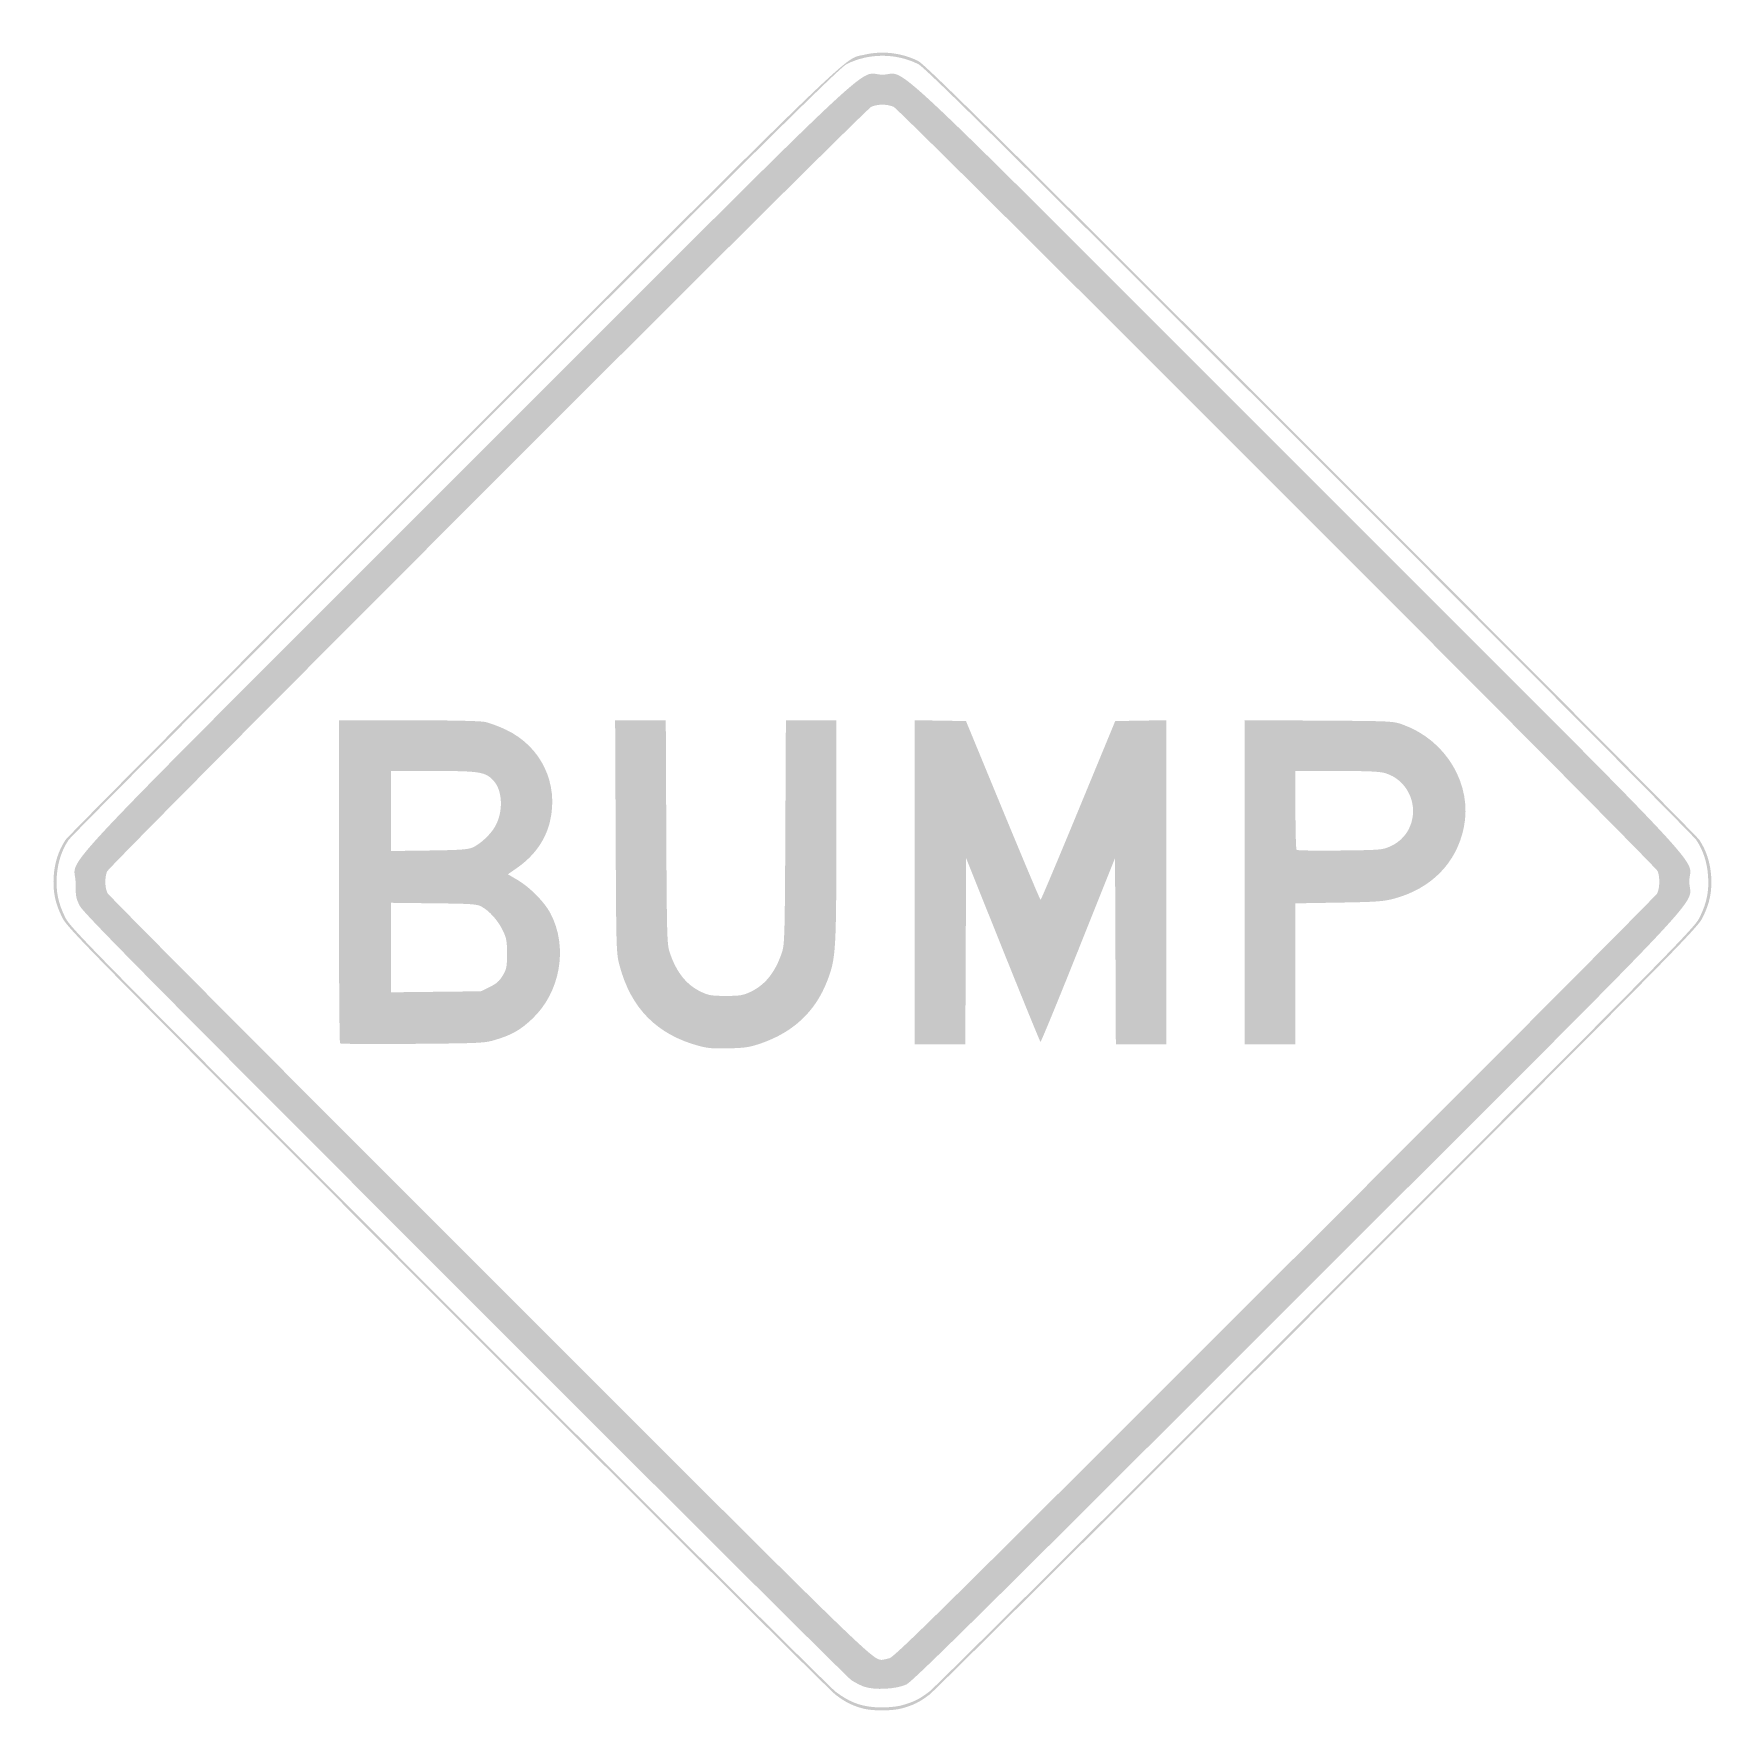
# Model space of a CAD drawing. Header units: inches. Extents: x -21.7 to 21.7, y -21.2 to 21.7.
import ezdxf

# ---------------------------------------------------------------- set-up
doc = ezdxf.new("R2010")
doc.units = ezdxf.units.IN
doc.header["$MEASUREMENT"] = 0

msp = doc.modelspace()

# ---------------------------------------------------------------- hatches: boundary and pattern name
h = msp.add_hatch(color=7)
edge = h.paths.add_edge_path()
edge.add_spline(control_points=[(-0.471, -20.6), (-0.568, -20.565), (-0.719, -20.486), (-0.805, -20.426), (-0.892, -20.365), (-5.341, -15.934), (-10.691, -10.58), (-18.701, -2.565), (-20.44, -0.806), (-20.532, -0.629), (-20.633, -0.434), (-20.644, -0.374), (-20.644, -0.02), (-20.644, 0.694), (-21.709, -0.44), (-10.635, 10.635), (0.417, 21.686), (-0.691, 20.644), (0, 20.644), (0.691, 20.644), (-0.417, 21.686), (10.635, 10.635), (21.687, -0.418), (20.644, 0.691), (20.644, -0.001), (20.644, -0.697), (21.679, 0.402), (10.598, -10.67), (2.486, -18.776), (0.772, -20.471), (0.609, -20.546), (0.349, -20.667), (-0.21, -20.695), (-0.471, -20.6)], knot_values=[0, 0, 0, 0, 1, 1, 1, 2, 2, 2, 3, 3, 3, 4, 4, 4, 5, 5, 5, 6, 6, 6, 7, 7, 7, 8, 8, 8, 9, 9, 9, 10, 10, 10, 11, 11, 11, 11], degree=3, periodic=0)
edge = h.paths.add_edge_path(flags=0)
edge.add_spline(control_points=[(0.177, -19.874), (0.314, -19.838), (1.566, -18.6), (10.049, -10.122), (15.393, -4.782), (19.79, -0.365), (19.821, -0.306), (19.887, -0.182), (19.895, 0.105), (19.836, 0.263), (19.784, 0.404), (0.457, 19.739), (0.289, 19.819), (0.13, 19.894), (-0.13, 19.894), (-0.289, 19.819), (-0.464, 19.735), (-19.784, 0.403), (-19.839, 0.255), (-19.902, 0.089), (-19.895, -0.168), (-19.824, -0.3), (-19.792, -0.362), (-15.401, -4.775), (-10.067, -10.108), (-0.344, -19.828), (-0.265, -19.906), (-0.02, -19.915), (0.002, -19.916), (0.09, -19.897), (0.177, -19.874)], knot_values=[0, 0, 0, 0, 1, 1, 1, 2, 2, 2, 3, 3, 3, 4, 4, 4, 5, 5, 5, 6, 6, 6, 7, 7, 7, 8, 8, 8, 9, 9, 9, 10, 10, 10, 10], degree=3, periodic=0)
h = msp.add_hatch(color=7)
edge = h.paths.add_edge_path()
edge.add_spline(control_points=[(-0.511, -21.157), (-0.791, -21.077), (-0.951, -20.995), (-1.201, -20.806), (-1.329, -20.708), (-5.802, -16.257), (-11.142, -10.913), (-20.492, -1.556), (-20.855, -1.188), (-20.989, -0.914), (-21.169, -0.548), (-21.228, -0.256), (-21.203, 0.137), (-21.18, 0.485), (-21.077, 0.8), (-20.9, 1.065), (-20.836, 1.16), (-16.36, 5.66), (-10.952, 11.065), (-0.384, 21.627), (-1.01, 21.025), (-0.462, 21.154), (-0.005, 21.262), (0.49, 21.204), (0.914, 20.994), (1.082, 20.91), (2.905, 19.108), (10.952, 11.065), (16.36, 5.66), (20.836, 1.16), (20.9, 1.065), (21.077, 0.8), (21.18, 0.485), (21.203, 0.137), (21.228, -0.256), (21.169, -0.548), (20.989, -0.914), (20.855, -1.188), (20.491, -1.557), (11.142, -10.914), (5.802, -16.257), (1.329, -20.708), (1.201, -20.806), (0.947, -20.998), (0.793, -21.075), (0.491, -21.158), (0.247, -21.225), (-0.275, -21.225), (-0.511, -21.157)], knot_values=[0, 0, 0, 0, 1, 1, 1, 2, 2, 2, 3, 3, 3, 4, 4, 4, 5, 5, 5, 6, 6, 6, 7, 7, 7, 8, 8, 8, 9, 9, 9, 10, 10, 10, 11, 11, 11, 12, 12, 12, 13, 13, 13, 14, 14, 14, 15, 15, 15, 16, 16, 16, 16], degree=3, periodic=0)
edge = h.paths.add_edge_path(flags=0)
edge.add_spline(control_points=[(0.491, -21.079), (0.793, -20.996), (0.947, -20.92), (1.201, -20.727), (1.329, -20.63), (5.785, -16.196), (11.102, -10.874), (20.413, -1.556), (20.776, -1.188), (20.911, -0.914), (21.09, -0.548), (21.15, -0.256), (21.124, 0.137), (21.101, 0.485), (20.999, 0.8), (20.821, 1.065), (20.758, 1.16), (16.299, 5.642), (10.913, 11.025), (2.898, 19.036), (1.082, 20.832), (0.914, 20.915), (0.345, 21.198), (-0.345, 21.198), (-0.914, 20.915), (-1.082, 20.832), (-2.898, 19.036), (-10.913, 11.025), (-16.299, 5.642), (-20.758, 1.16), (-20.821, 1.065), (-20.999, 0.8), (-21.101, 0.485), (-21.124, 0.137), (-21.15, -0.256), (-21.09, -0.548), (-20.911, -0.914), (-20.776, -1.188), (-20.415, -1.555), (-11.103, -10.874), (-5.785, -16.196), (-1.329, -20.63), (-1.201, -20.727), (-0.813, -21.021), (-0.5, -21.128), (-0.02, -21.132), (0.153, -21.133), (0.383, -21.109), (0.491, -21.079)], knot_values=[0, 0, 0, 0, 1, 1, 1, 2, 2, 2, 3, 3, 3, 4, 4, 4, 5, 5, 5, 6, 6, 6, 7, 7, 7, 8, 8, 8, 9, 9, 9, 10, 10, 10, 11, 11, 11, 12, 12, 12, 13, 13, 13, 14, 14, 14, 15, 15, 15, 16, 16, 16, 16], degree=3, periodic=0)
h = msp.add_hatch(color=7)
edge = h.paths.add_edge_path()
edge.add_spline(control_points=[(-13.877, -4.141), (-13.893, -4.125), (-13.906, -2.258), (-13.906, 0.007)], knot_values=[0, 0, 0, 0, 1, 1, 1, 1], degree=3, periodic=0)
edge.add_line((-13.906, 0.007), (-13.906, 4.125))
edge.add_line((-13.906, 4.125), (-12.141, 4.125))
edge.add_spline(control_points=[(-12.141, 4.125), (-11.02, 4.125), (-10.299, 4.109), (-10.167, 4.082), (-10.052, 4.058), (-9.808, 3.968), (-9.625, 3.88), (-8.731, 3.455), (-8.278, 2.506), (-8.505, 1.541), (-8.62, 1.055), (-8.912, 0.647), (-9.372, 0.331)], knot_values=[0, 0, 0, 0, 1, 1, 1, 2, 2, 2, 3, 3, 3, 4, 4, 4, 4], degree=3, periodic=0)
edge.add_line((-9.372, 0.331), (-9.583, 0.185))
edge.add_line((-9.583, 0.185), (-9.342, 0.043))
edge.add_spline(control_points=[(-9.342, 0.043), (-9.023, -0.144), (-8.652, -0.519), (-8.496, -0.811), (-8.037, -1.673), (-8.236, -2.831), (-8.961, -3.515), (-9.264, -3.801), (-9.483, -3.925), (-9.906, -4.052), (-10.181, -4.135), (-10.276, -4.139), (-12.021, -4.154), (-13.026, -4.163), (-13.861, -4.157), (-13.877, -4.141)], knot_values=[0, 0, 0, 0, 1, 1, 1, 2, 2, 2, 3, 3, 3, 4, 4, 4, 5, 5, 5, 5], degree=3, periodic=0)
edge = h.paths.add_edge_path(flags=0)
edge.add_spline(control_points=[(-10.047, -2.698), (-9.871, -2.612), (-9.797, -2.546), (-9.713, -2.403), (-9.615, -2.238), (-9.605, -2.183), (-9.605, -1.846), (-9.605, -1.515), (-9.618, -1.447), (-9.718, -1.242), (-9.842, -0.99), (-10.057, -0.752), (-10.261, -0.64), (-10.375, -0.578), (-10.519, -0.568), (-11.481, -0.558)], knot_values=[0, 0, 0, 0, 1, 1, 1, 2, 2, 2, 3, 3, 3, 4, 4, 4, 5, 5, 5, 5], degree=3, periodic=0)
edge.add_line((-11.481, -0.558), (-12.571, -0.545))
edge.add_line((-12.571, -0.545), (-12.571, -1.69))
edge.add_line((-12.571, -1.69), (-12.571, -2.835))
edge.add_line((-12.571, -2.835), (-11.422, -2.822))
edge.add_line((-11.422, -2.822), (-10.273, -2.809))
edge.add_line((-10.273, -2.809), (-10.047, -2.698))
edge = h.paths.add_edge_path(flags=0)
edge.add_spline(control_points=[(-10.483, 0.871), (-10.29, 0.958), (-10.034, 1.195), (-9.917, 1.395), (-9.699, 1.766), (-9.711, 2.308), (-9.943, 2.572), (-10.148, 2.805), (-10.289, 2.828), (-11.497, 2.828)], knot_values=[0, 0, 0, 0, 1, 1, 1, 2, 2, 2, 3, 3, 3, 3], degree=3, periodic=0)
edge.add_line((-11.497, 2.828), (-12.571, 2.828))
edge.add_line((-12.571, 2.828), (-12.571, 1.804))
edge.add_line((-12.571, 1.804), (-12.571, 0.78))
edge.add_line((-12.571, 0.78), (-11.599, 0.793))
edge.add_spline(control_points=[(-11.599, 0.793), (-10.803, 0.804), (-10.6, 0.818), (-10.483, 0.871)], knot_values=[0, 0, 0, 0, 1, 1, 1, 1], degree=3, periodic=0)
h = msp.add_hatch(color=7)
edge = h.paths.add_edge_path()
edge.add_spline(control_points=[(-4.694, -4.207), (-5.774, -3.915), (-6.436, -3.243), (-6.727, -2.145), (-6.81, -1.835), (-6.812, -1.749), (-6.825, 1.149)], knot_values=[0, 0, 0, 0, 1, 1, 1, 2, 2, 2, 2], degree=3, periodic=0)
edge.add_line((-6.825, 1.149), (-6.839, 4.125))
edge.add_line((-6.839, 4.125), (-6.191, 4.125))
edge.add_line((-6.191, 4.125), (-5.543, 4.125))
edge.add_line((-5.543, 4.125), (-5.53, 1.267))
edge.add_spline(control_points=[(-5.53, 1.267), (-5.517, -1.372), (-5.511, -1.608), (-5.445, -1.807), (-5.274, -2.322), (-5.018, -2.644), (-4.635, -2.825), (-4.446, -2.914), (-4.369, -2.927), (-4.007, -2.927), (-3.645, -2.927), (-3.568, -2.914), (-3.378, -2.825), (-2.996, -2.644), (-2.739, -2.322), (-2.569, -1.807), (-2.504, -1.608), (-2.497, -1.367), (-2.484, 1.267)], knot_values=[0, 0, 0, 0, 1, 1, 1, 2, 2, 2, 3, 3, 3, 4, 4, 4, 5, 5, 5, 6, 6, 6, 6], degree=3, periodic=0)
edge.add_line((-2.484, 1.267), (-2.47, 4.125))
edge.add_line((-2.47, 4.125), (-1.824, 4.125))
edge.add_line((-1.824, 4.125), (-1.179, 4.125))
edge.add_line((-1.179, 4.125), (-1.179, 1.306))
edge.add_spline(control_points=[(-1.179, 1.306), (-1.179, -1.795), (-1.189, -1.965), (-1.414, -2.547), (-1.714, -3.322), (-2.27, -3.848), (-3.093, -4.136), (-3.393, -4.241), (-3.501, -4.258), (-3.928, -4.269), (-4.317, -4.279), (-4.476, -4.267), (-4.694, -4.207)], knot_values=[0, 0, 0, 0, 1, 1, 1, 2, 2, 2, 3, 3, 3, 4, 4, 4, 4], degree=3, periodic=0)
h = msp.add_hatch(color=7)
edge = h.paths.add_edge_path()
edge.add_line((0.825, -0.019), (0.825, 4.127))
edge.add_line((0.825, 4.127), (1.481, 4.116))
edge.add_line((1.481, 4.116), (2.138, 4.105))
edge.add_line((2.138, 4.105), (3.082, 1.817))
edge.add_spline(control_points=[(3.082, 1.817), (3.602, 0.559), (4.035, -0.471), (4.046, -0.471), (4.057, -0.471), (4.491, 0.558), (5.011, 1.817)], knot_values=[0, 0, 0, 0, 1, 1, 1, 2, 2, 2, 2], degree=3, periodic=0)
edge.add_line((5.011, 1.817), (5.956, 4.105))
edge.add_line((5.956, 4.105), (6.612, 4.116))
edge.add_line((6.612, 4.116), (7.267, 4.127))
edge.add_line((7.267, 4.127), (7.267, -0.019))
edge.add_line((7.267, -0.019), (7.267, -4.164))
edge.add_line((7.267, -4.164), (6.62, -4.164))
edge.add_line((6.62, -4.164), (5.972, -4.164))
edge.add_line((5.972, -4.164), (5.962, -1.782))
edge.add_line((5.962, -1.782), (5.951, 0.601))
edge.add_line((5.951, 0.601), (5.009, -1.758))
edge.add_spline(control_points=[(5.009, -1.758), (4.49, -3.056), (4.056, -4.111), (4.043, -4.103), (4.031, -4.096), (3.598, -3.035), (3.081, -1.747)], knot_values=[0, 0, 0, 0, 1, 1, 1, 2, 2, 2, 2], degree=3, periodic=0)
edge.add_line((3.081, -1.747), (2.141, 0.596))
edge.add_line((2.141, 0.596), (2.131, -1.784))
edge.add_line((2.131, -1.784), (2.121, -4.164))
edge.add_line((2.121, -4.164), (1.473, -4.164))
edge.add_line((1.473, -4.164), (0.825, -4.164))
edge.add_line((0.825, -4.164), (0.825, -0.019))
h = msp.add_hatch(color=7)
edge = h.paths.add_edge_path()
edge.add_line((9.271, -0.018), (9.271, 4.128))
edge.add_line((9.271, 4.128), (11.166, 4.117))
edge.add_spline(control_points=[(11.166, 4.117), (13.04, 4.105), (13.065, 4.104), (13.317, 4.013), (14.429, 3.614), (15.104, 2.469), (14.873, 1.375), (14.683, 0.468), (14.044, -0.181), (13.086, -0.44), (12.827, -0.51), (12.637, -0.524), (11.677, -0.54)], knot_values=[0, 0, 0, 0, 1, 1, 1, 2, 2, 2, 3, 3, 3, 4, 4, 4, 4], degree=3, periodic=0)
edge.add_line((11.677, -0.54), (10.567, -0.559))
edge.add_line((10.567, -0.559), (10.567, -2.361))
edge.add_line((10.567, -2.361), (10.567, -4.164))
edge.add_line((10.567, -4.164), (9.919, -4.164))
edge.add_line((9.919, -4.164), (9.271, -4.164))
edge.add_line((9.271, -4.164), (9.271, -0.018))
edge = h.paths.add_edge_path(flags=0)
edge.add_spline(control_points=[(12.993, 0.898), (13.266, 1.022), (13.455, 1.237), (13.536, 1.517), (13.691, 2.048), (13.389, 2.615), (12.868, 2.771), (12.719, 2.815), (12.434, 2.828), (11.621, 2.828)], knot_values=[0, 0, 0, 0, 1, 1, 1, 2, 2, 2, 3, 3, 3, 3], degree=3, periodic=0)
edge.add_line((11.621, 2.828), (10.567, 2.828))
edge.add_line((10.567, 2.828), (10.567, 1.833))
edge.add_spline(control_points=[(10.567, 1.833), (10.567, 1.286), (10.58, 0.825), (10.596, 0.809), (10.612, 0.793), (11.111, 0.786), (11.706, 0.793), (12.745, 0.805), (12.795, 0.809), (12.993, 0.898)], knot_values=[0, 0, 0, 0, 1, 1, 1, 2, 2, 2, 3, 3, 3, 3], degree=3, periodic=0)

doc.saveas('drawing.dxf')
